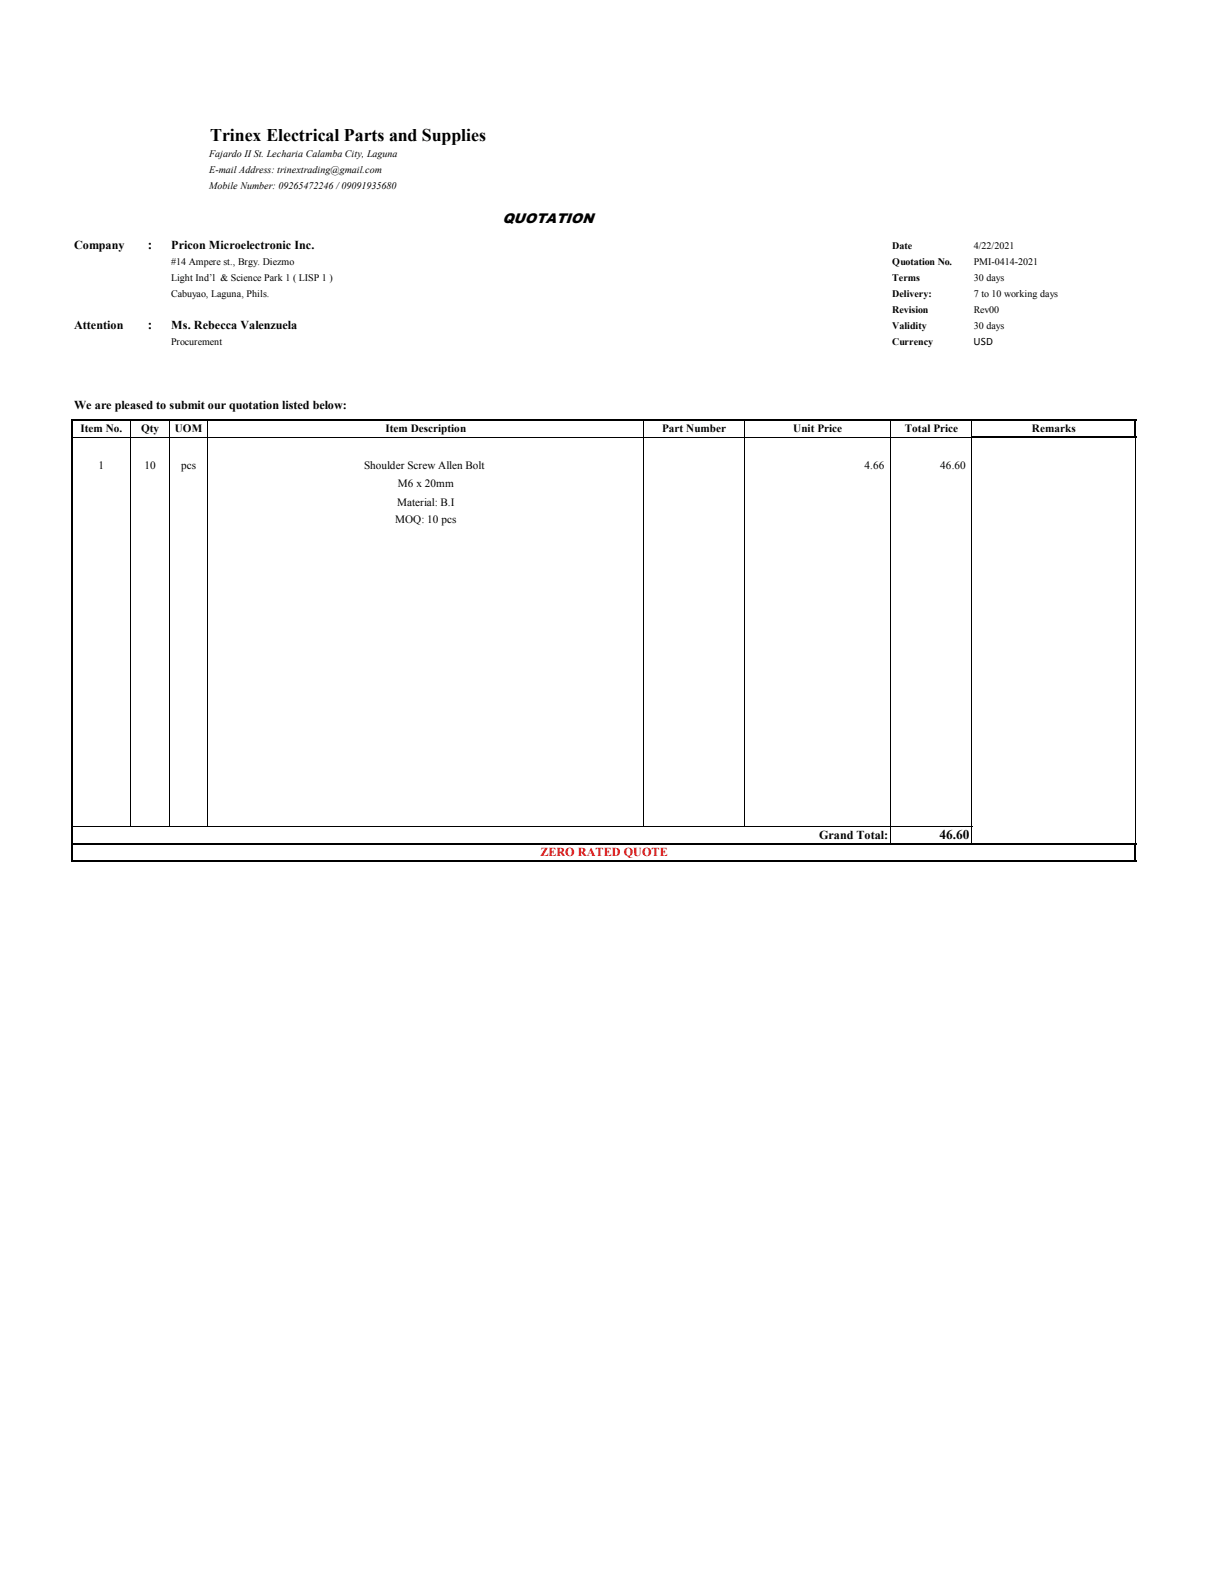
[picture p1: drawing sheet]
<svg xmlns="http://www.w3.org/2000/svg" width="216mm" height="279mm" viewBox="0 0 216 279" stroke-linecap="round" stroke-linejoin="round" font-family="sans-serif">
<defs><g id="words">
<text font-size="3.2" x="37.3" y="25">Trinex Electrical Parts and Supplies</text>
<text font-size="2.5" x="89.3" y="39.7">QUOTATION</text>
<g font-size="2.4">
<text x="26.3" y="44.3">:</text>
<text x="26.3" y="58.5">:</text>
<text x="167" y="149.1">46.60</text>
</g>
<g font-size="2.2">
<text x="13.2" y="44.3">Company</text>
<text x="30.4" y="44.3">Pricon Microelectronic Inc.</text>
<text x="13.2" y="58.5">Attention</text>
<text x="30.4" y="58.5">Ms. Rebecca Valenzuela</text>
<text x="13.2" y="72.6">We are pleased to submit our quotation listed below:</text>
<text x="145.6" y="149.1">Grand Total:</text>
</g>
<text font-size="2.2" fill="#f00" x="96.1" y="152.1">ZERO RATED QUOTE</text>
<g font-size="2">
<text x="173" y="61.3">USD</text>
<text x="14.3" y="76.8">Item No.</text>
<text x="25.1" y="76.8">Qty</text>
<text x="31.1" y="76.8">UOM</text>
<text x="68.5" y="76.8">Item Description</text>
<text x="117.7" y="76.8">Part Number</text>
<text x="141" y="76.8">Unit Price</text>
<text x="160.8" y="76.8">Total Price</text>
<text x="183.4" y="76.8">Remarks</text>
<text x="17.5" y="83.4">1</text>
<text x="25.7" y="83.4">10</text>
<text x="32.2" y="83.4">pcs</text>
<text x="64.7" y="83.4">Shoulder Screw Allen Bolt</text>
<text x="153.6" y="83.4">4.66</text>
<text x="167.1" y="83.4">46.60</text>
<text x="70.6" y="89.9">Material: B.I</text>
<text x="70.7" y="86.6">M6 x 20mm</text>
<text x="70.2" y="93">MOQ: 10 pcs</text>
</g>
<g font-size="1.8">
<text x="37.2" y="28">Fajardo IISt. Lecharia Calamba City, Laguna</text>
<text x="37.2" y="30.8">E-mail Address: trinextrading@gmail.com</text>
<text x="37.2" y="33.7">Mobile Number: 09265472246 /09091935680</text>
<text x="30.4" y="47.1">#14 Ampere st., Brgy. Diezmo</text>
<text x="158.6" y="44.3">Date</text>
<text x="158.6" y="47.1">Quotation No.</text>
<text x="173" y="44.3">4/22/2021</text>
<text x="173" y="47.1">PMI-0414-2021</text>
<text x="30.4" y="50">Light Ind’l &amp; Science Park 1 ( LISP 1 )</text>
<text x="30.4" y="52.8">Cabuyao, Laguna, Phils.</text>
<text x="158.6" y="50">Terms</text>
<text x="158.6" y="52.8">Delivery:</text>
<text x="173" y="50">30 days</text>
<text x="173" y="52.8">7 to 10 working days</text>
<text x="158.6" y="55.6">Revision</text>
<text x="158.6" y="58.5">Validity</text>
<text x="173" y="55.6">Rev00</text>
<text x="173" y="58.5">30 days</text>
<text x="30.4" y="61.3">Procurement</text>
<text x="158.6" y="61.3">Currency</text>
</g>
</g></defs>
<path d="M13 77.7h159.6M23.2 74.9v72.1M30.1 74.9v72.1M36.8 74.9v72.1M114.3 74.9v72.1M132.2 74.9v72.1M158.2 74.9v74.9M172.7 74.9v2.6M172.7 77.9v71.9M201.8 77.9v71.9M13 146.9h159.8" fill="none" stroke="#000" stroke-width=".18"/>
<path d="M13 74.7h188.9M172.6 77.7h29.3M201.8 74.9v3M13 150h188.9M13 153h188.9M201.8 150.2v2.9" fill="none" stroke="#000" stroke-width=".34"/>
<path d="M12.8 74.5v78.6" fill="none" stroke="#000" stroke-width=".25"/>
<use href="#words"/>
</svg>
